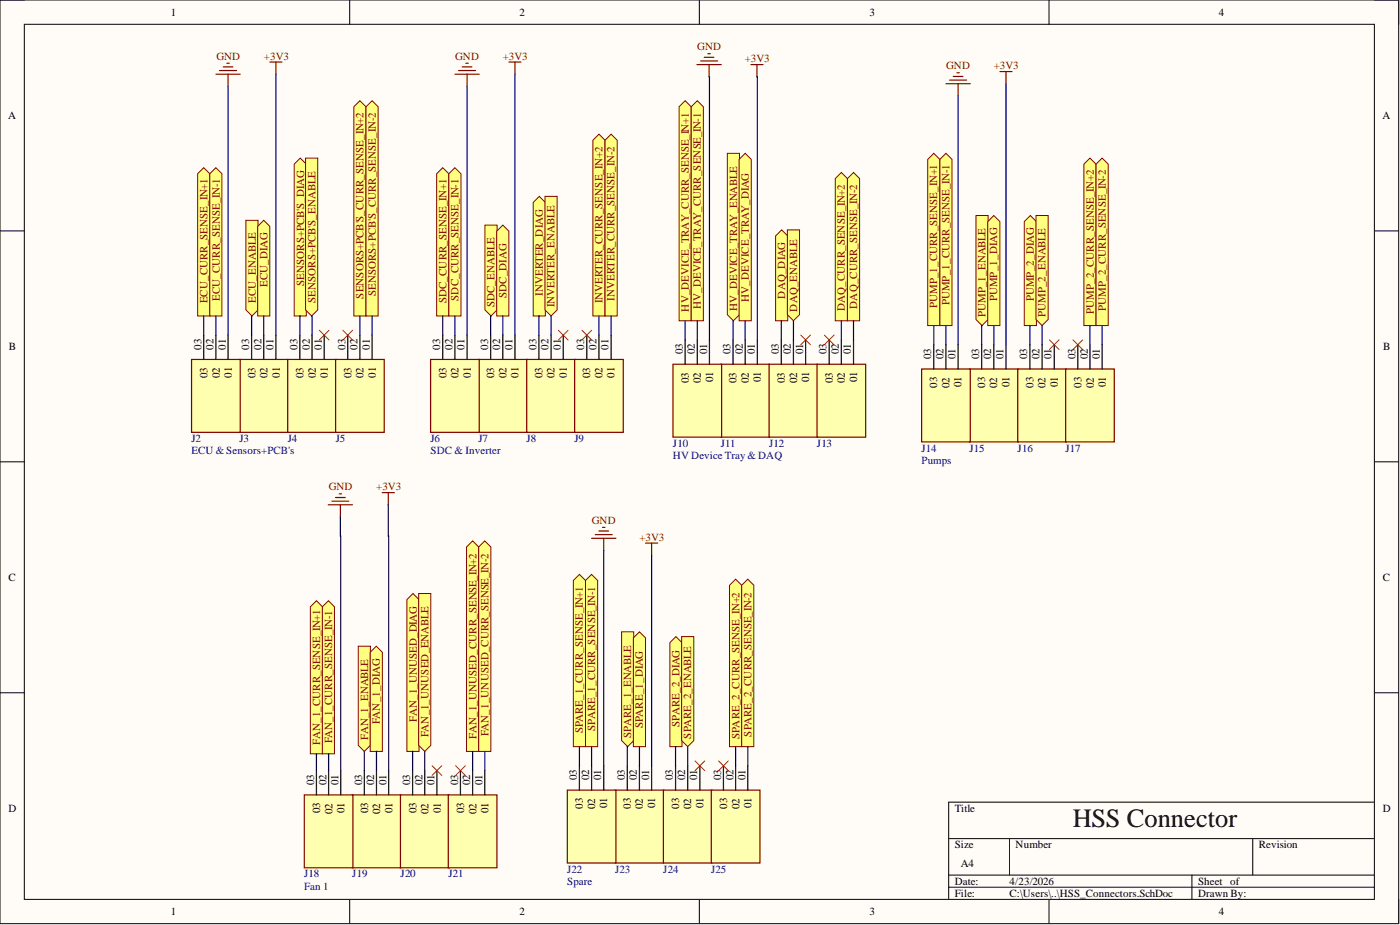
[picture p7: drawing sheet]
<svg xmlns="http://www.w3.org/2000/svg" width="292mm" height="193mm" viewBox="0 0 292 193" stroke-linecap="round" stroke-linejoin="round" font-family="sans-serif">
<defs><g id="words">
<text font-size="5.5" x="223.8" y="172.6">HSS Connector</text>
<g font-size="2.3">
<text x="35.6" y="3.3">1</text>
<text x="108.4" y="3.3">2</text>
<text x="181.4" y="3.3">3</text>
<text x="254.3" y="3.3">4</text>
<text x="1.7" y="24.8">A</text>
<text x="288.4" y="24.8">A</text>
<text x="1.9" y="73">B</text>
<text x="42" y="72.9" transform="rotate(-90 42 72.9)">03</text>
<text x="44.6" y="72.9" transform="rotate(-90 44.6 72.9)">02</text>
<text x="47.1" y="72.9" transform="rotate(-90 47.1 72.9)">01</text>
<text x="52" y="72.9" transform="rotate(-90 52 72.9)">03</text>
<text x="54.6" y="72.9" transform="rotate(-90 54.6 72.9)">02</text>
<text x="57.1" y="72.9" transform="rotate(-90 57.1 72.9)">01</text>
<text x="62.1" y="72.9" transform="rotate(-90 62.1 72.9)">03</text>
<text x="64.6" y="72.9" transform="rotate(-90 64.6 72.9)">02</text>
<text x="67.2" y="72.9" transform="rotate(-90 67.2 72.9)">01</text>
<text x="72.1" y="72.9" transform="rotate(-90 72.1 72.9)">03</text>
<text x="74.6" y="72.9" transform="rotate(-90 74.6 72.9)">02</text>
<text x="77.1" y="72.9" transform="rotate(-90 77.1 72.9)">01</text>
<text x="91.9" y="72.9" transform="rotate(-90 91.9 72.9)">03</text>
<text x="94.4" y="72.9" transform="rotate(-90 94.4 72.9)">02</text>
<text x="96.9" y="72.9" transform="rotate(-90 96.9 72.9)">01</text>
<text x="101.8" y="72.9" transform="rotate(-90 101.8 72.9)">03</text>
<text x="104.4" y="72.9" transform="rotate(-90 104.4 72.9)">02</text>
<text x="106.9" y="72.9" transform="rotate(-90 106.9 72.9)">01</text>
<text x="111.9" y="72.9" transform="rotate(-90 111.9 72.9)">03</text>
<text x="114.4" y="72.9" transform="rotate(-90 114.4 72.9)">02</text>
<text x="117" y="72.9" transform="rotate(-90 117 72.9)">01</text>
<text x="121.9" y="72.9" transform="rotate(-90 121.9 72.9)">03</text>
<text x="124.4" y="72.9" transform="rotate(-90 124.4 72.9)">02</text>
<text x="127" y="72.9" transform="rotate(-90 127 72.9)">01</text>
<text x="142.4" y="73.9" transform="rotate(-90 142.4 73.9)">03</text>
<text x="145" y="73.9" transform="rotate(-90 145 73.9)">02</text>
<text x="147.5" y="73.9" transform="rotate(-90 147.5 73.9)">01</text>
<text x="152.4" y="73.9" transform="rotate(-90 152.4 73.9)">03</text>
<text x="155" y="73.9" transform="rotate(-90 155 73.9)">02</text>
<text x="157.5" y="73.9" transform="rotate(-90 157.5 73.9)">01</text>
<text x="162.5" y="73.9" transform="rotate(-90 162.5 73.9)">03</text>
<text x="165" y="73.9" transform="rotate(-90 165 73.9)">02</text>
<text x="167.6" y="73.9" transform="rotate(-90 167.6 73.9)">01</text>
<text x="172.5" y="73.9" transform="rotate(-90 172.5 73.9)">03</text>
<text x="175" y="73.9" transform="rotate(-90 175 73.9)">02</text>
<text x="177.5" y="73.9" transform="rotate(-90 177.5 73.9)">01</text>
<text x="194.3" y="75" transform="rotate(-90 194.3 75)">03</text>
<text x="196.8" y="75" transform="rotate(-90 196.8 75)">02</text>
<text x="199.4" y="75" transform="rotate(-90 199.4 75)">01</text>
<text x="204.3" y="75" transform="rotate(-90 204.3 75)">03</text>
<text x="206.8" y="75" transform="rotate(-90 206.8 75)">02</text>
<text x="209.4" y="75" transform="rotate(-90 209.4 75)">01</text>
<text x="214.3" y="75" transform="rotate(-90 214.3 75)">03</text>
<text x="216.9" y="75" transform="rotate(-90 216.9 75)">02</text>
<text x="219.4" y="75" transform="rotate(-90 219.4 75)">01</text>
<text x="224.4" y="75" transform="rotate(-90 224.4 75)">03</text>
<text x="226.9" y="75" transform="rotate(-90 226.9 75)">02</text>
<text x="229.5" y="75" transform="rotate(-90 229.5 75)">01</text>
<text x="288.6" y="73">B</text>
<text x="43.3" y="78.9" transform="rotate(-90 43.3 78.9)">03</text>
<text x="45.8" y="78.9" transform="rotate(-90 45.8 78.9)">02</text>
<text x="48.4" y="78.8" transform="rotate(-90 48.4 78.8)">01</text>
<text x="53.3" y="78.9" transform="rotate(-90 53.3 78.9)">03</text>
<text x="55.8" y="78.9" transform="rotate(-90 55.8 78.9)">02</text>
<text x="58.4" y="78.8" transform="rotate(-90 58.4 78.8)">01</text>
<text x="63.4" y="78.9" transform="rotate(-90 63.4 78.9)">03</text>
<text x="65.9" y="78.9" transform="rotate(-90 65.9 78.9)">02</text>
<text x="68.4" y="78.8" transform="rotate(-90 68.4 78.8)">01</text>
<text x="73.3" y="78.9" transform="rotate(-90 73.3 78.9)">03</text>
<text x="75.9" y="78.9" transform="rotate(-90 75.9 78.9)">02</text>
<text x="78.4" y="78.8" transform="rotate(-90 78.4 78.8)">01</text>
<text x="93.1" y="78.9" transform="rotate(-90 93.1 78.9)">03</text>
<text x="95.7" y="78.9" transform="rotate(-90 95.7 78.9)">02</text>
<text x="98.2" y="78.8" transform="rotate(-90 98.2 78.8)">01</text>
<text x="103.1" y="78.9" transform="rotate(-90 103.1 78.9)">03</text>
<text x="105.7" y="78.9" transform="rotate(-90 105.7 78.9)">02</text>
<text x="108.2" y="78.8" transform="rotate(-90 108.2 78.8)">01</text>
<text x="113.2" y="78.9" transform="rotate(-90 113.2 78.9)">03</text>
<text x="115.7" y="78.9" transform="rotate(-90 115.7 78.9)">02</text>
<text x="118.3" y="78.8" transform="rotate(-90 118.3 78.8)">01</text>
<text x="123.2" y="78.9" transform="rotate(-90 123.2 78.9)">03</text>
<text x="125.7" y="78.9" transform="rotate(-90 125.7 78.9)">02</text>
<text x="128.2" y="78.8" transform="rotate(-90 128.2 78.8)">01</text>
<text x="143.7" y="79.9" transform="rotate(-90 143.7 79.9)">03</text>
<text x="146.3" y="79.9" transform="rotate(-90 146.3 79.9)">02</text>
<text x="148.8" y="79.8" transform="rotate(-90 148.8 79.8)">01</text>
<text x="153.7" y="79.9" transform="rotate(-90 153.7 79.9)">03</text>
<text x="156.2" y="79.9" transform="rotate(-90 156.2 79.9)">02</text>
<text x="158.8" y="79.8" transform="rotate(-90 158.8 79.8)">01</text>
<text x="163.8" y="79.9" transform="rotate(-90 163.8 79.9)">03</text>
<text x="166.3" y="79.9" transform="rotate(-90 166.3 79.9)">02</text>
<text x="168.8" y="79.8" transform="rotate(-90 168.8 79.8)">01</text>
<text x="173.7" y="79.9" transform="rotate(-90 173.7 79.9)">03</text>
<text x="176.3" y="79.9" transform="rotate(-90 176.3 79.9)">02</text>
<text x="178.8" y="79.8" transform="rotate(-90 178.8 79.8)">01</text>
<text x="195.6" y="80.9" transform="rotate(-90 195.6 80.9)">03</text>
<text x="198.1" y="81" transform="rotate(-90 198.1 81)">02</text>
<text x="200.6" y="80.8" transform="rotate(-90 200.6 80.8)">01</text>
<text x="205.5" y="80.9" transform="rotate(-90 205.5 80.9)">03</text>
<text x="208.1" y="81" transform="rotate(-90 208.1 81)">02</text>
<text x="210.6" y="80.8" transform="rotate(-90 210.6 80.8)">01</text>
<text x="215.6" y="80.9" transform="rotate(-90 215.6 80.9)">03</text>
<text x="218.2" y="81" transform="rotate(-90 218.2 81)">02</text>
<text x="220.7" y="80.8" transform="rotate(-90 220.7 80.8)">01</text>
<text x="225.7" y="80.9" transform="rotate(-90 225.7 80.9)">03</text>
<text x="228.2" y="81" transform="rotate(-90 228.2 81)">02</text>
<text x="230.8" y="80.8" transform="rotate(-90 230.8 80.8)">01</text>
<text x="1.8" y="121.2">C</text>
<text x="288.5" y="121.2">C</text>
<text x="65.6" y="163.8" transform="rotate(-90 65.6 163.8)">03</text>
<text x="68.1" y="163.8" transform="rotate(-90 68.1 163.8)">02</text>
<text x="70.6" y="163.8" transform="rotate(-90 70.6 163.8)">01</text>
<text x="75.5" y="163.8" transform="rotate(-90 75.5 163.8)">03</text>
<text x="78.1" y="163.8" transform="rotate(-90 78.1 163.8)">02</text>
<text x="80.6" y="163.8" transform="rotate(-90 80.6 163.8)">01</text>
<text x="85.6" y="163.8" transform="rotate(-90 85.6 163.8)">03</text>
<text x="88.1" y="163.8" transform="rotate(-90 88.1 163.8)">02</text>
<text x="90.7" y="163.8" transform="rotate(-90 90.7 163.8)">01</text>
<text x="95.6" y="163.8" transform="rotate(-90 95.6 163.8)">03</text>
<text x="98.1" y="163.8" transform="rotate(-90 98.1 163.8)">02</text>
<text x="100.7" y="163.8" transform="rotate(-90 100.7 163.8)">01</text>
<text x="120.4" y="162.8" transform="rotate(-90 120.4 162.8)">03</text>
<text x="122.9" y="162.8" transform="rotate(-90 122.9 162.8)">02</text>
<text x="125.4" y="162.8" transform="rotate(-90 125.4 162.8)">01</text>
<text x="130.3" y="162.8" transform="rotate(-90 130.3 162.8)">03</text>
<text x="132.9" y="162.8" transform="rotate(-90 132.9 162.8)">02</text>
<text x="135.4" y="162.8" transform="rotate(-90 135.4 162.8)">01</text>
<text x="140.4" y="162.8" transform="rotate(-90 140.4 162.8)">03</text>
<text x="143" y="162.8" transform="rotate(-90 143 162.8)">02</text>
<text x="145.5" y="162.8" transform="rotate(-90 145.5 162.8)">01</text>
<text x="150.5" y="162.8" transform="rotate(-90 150.5 162.8)">03</text>
<text x="153" y="162.8" transform="rotate(-90 153 162.8)">02</text>
<text x="155.6" y="162.8" transform="rotate(-90 155.6 162.8)">01</text>
<text x="1.8" y="169.4">D</text>
<text x="66.8" y="169.7" transform="rotate(-90 66.8 169.7)">03</text>
<text x="69.4" y="169.8" transform="rotate(-90 69.4 169.8)">02</text>
<text x="71.9" y="169.6" transform="rotate(-90 71.9 169.6)">01</text>
<text x="76.8" y="169.7" transform="rotate(-90 76.8 169.7)">03</text>
<text x="79.3" y="169.8" transform="rotate(-90 79.3 169.8)">02</text>
<text x="81.9" y="169.6" transform="rotate(-90 81.9 169.6)">01</text>
<text x="86.9" y="169.7" transform="rotate(-90 86.9 169.7)">03</text>
<text x="89.4" y="169.8" transform="rotate(-90 89.4 169.8)">02</text>
<text x="91.9" y="169.6" transform="rotate(-90 91.9 169.6)">01</text>
<text x="96.9" y="169.7" transform="rotate(-90 96.9 169.7)">03</text>
<text x="99.4" y="169.8" transform="rotate(-90 99.4 169.8)">02</text>
<text x="101.9" y="169.6" transform="rotate(-90 101.9 169.6)">01</text>
<text x="121.6" y="168.7" transform="rotate(-90 121.6 168.7)">03</text>
<text x="124.2" y="168.8" transform="rotate(-90 124.2 168.8)">02</text>
<text x="126.7" y="168.6" transform="rotate(-90 126.7 168.6)">01</text>
<text x="131.6" y="168.7" transform="rotate(-90 131.6 168.7)">03</text>
<text x="134.2" y="168.8" transform="rotate(-90 134.2 168.8)">02</text>
<text x="136.7" y="168.6" transform="rotate(-90 136.7 168.6)">01</text>
<text x="141.7" y="168.7" transform="rotate(-90 141.7 168.7)">03</text>
<text x="144.2" y="168.8" transform="rotate(-90 144.2 168.8)">02</text>
<text x="146.8" y="168.6" transform="rotate(-90 146.8 168.6)">01</text>
<text x="151.8" y="168.7" transform="rotate(-90 151.8 168.7)">03</text>
<text x="154.3" y="168.8" transform="rotate(-90 154.3 168.8)">02</text>
<text x="156.8" y="168.6" transform="rotate(-90 156.8 168.6)">01</text>
<text x="199.2" y="169.4">Title</text>
<text x="288.5" y="169.4">D</text>
<text x="199.2" y="177">Size</text>
<text x="211.9" y="177">Number</text>
<text x="262.6" y="177">Revision</text>
<text x="199.2" y="184.6">Date:</text>
<text x="200.5" y="180.8">A4</text>
<text x="210.6" y="184.6">4/23/2026</text>
<text x="250" y="184.6">Sheet of</text>
<text x="35.6" y="190.9">1</text>
<text x="108.4" y="190.9">2</text>
<text x="181.4" y="190.9">3</text>
<text x="199.2" y="187.1">File:</text>
<text x="210.6" y="187.1">C:\Users\..\HSS_Connectors.SchDoc</text>
<text x="250" y="187.1">Drawn By:</text>
<text x="254.3" y="190.9">4</text>
</g>
<g font-size="2.3" fill="#800000">
<text x="145.5" y="10.5">GND</text>
<text x="45.2" y="12.4">GND</text>
<text x="55.1" y="12.4">+3V3</text>
<text x="95" y="12.4">GND</text>
<text x="104.9" y="12.4">+3V3</text>
<text x="155.4" y="13">+3V3</text>
<text x="197.4" y="14.4">GND</text>
<text x="207.3" y="14.4">+3V3</text>
<text x="55.8" y="59.9" transform="rotate(-90 55.8 59.9)">ECU_DIAG</text>
<text x="63.4" y="59.7" transform="rotate(-90 63.4 59.7)">SENSORS+PCB'S_DIAG</text>
<text x="43.3" y="63.3" transform="rotate(-90 43.3 63.3)">ECU_CURR_SENSE_IN+1</text>
<text x="45.8" y="62.8" transform="rotate(-90 45.8 62.8)">ECU_CURR_SENSE_IN-1</text>
<text x="53.4" y="63.2" transform="rotate(-90 53.4 63.2)">ECU_ENABLE</text>
<text x="65.8" y="63.2" transform="rotate(-90 65.8 63.2)">SENSORS+PCB'S_ENABLE</text>
<text x="75.9" y="62.3" transform="rotate(-90 75.9 62.3)">SENSORS+PCB'S_CURR_SENSE_IN+2</text>
<text x="78.4" y="61.8" transform="rotate(-90 78.4 61.8)">SENSORS+PCB'S_CURR_SENSE_IN-2</text>
<text x="93.1" y="63.2" transform="rotate(-90 93.1 63.2)">SDC_CURR_SENSE_IN+1</text>
<text x="95.7" y="62.7" transform="rotate(-90 95.7 62.7)">SDC_CURR_SENSE_IN-1</text>
<text x="103.2" y="64.1" transform="rotate(-90 103.2 64.1)">SDC_ENABLE</text>
<text x="105.7" y="62.1" transform="rotate(-90 105.7 62.1)">SDC_DIAG</text>
<text x="113.3" y="61.7" transform="rotate(-90 113.3 61.7)">INVERTER_DIAG</text>
<text x="115.7" y="64.1" transform="rotate(-90 115.7 64.1)">INVERTER_ENABLE</text>
<text x="125.7" y="63.3" transform="rotate(-90 125.7 63.3)">INVERTER_CURR_SENSE_IN+2</text>
<text x="128.2" y="62.7" transform="rotate(-90 128.2 62.7)">INVERTER_CURR_SENSE_IN-2</text>
<text x="143.7" y="65" transform="rotate(-90 143.7 65)">HV_DEVICE_TRAY_CURR_SENSE_IN+1</text>
<text x="146.3" y="64.5" transform="rotate(-90 146.3 64.5)">HV_DEVICE_TRAY_CURR_SENSE_IN-1</text>
<text x="153.8" y="64.8" transform="rotate(-90 153.8 64.8)">HV_DEVICE_TRAY_ENABLE</text>
<text x="156.2" y="63" transform="rotate(-90 156.2 63)">HV_DEVICE_TRAY_DIAG</text>
<text x="163.8" y="62.3" transform="rotate(-90 163.8 62.3)">DAQ_DIAG</text>
<text x="166.3" y="65" transform="rotate(-90 166.3 65)">DAQ_ENABLE</text>
<text x="176.3" y="64.9" transform="rotate(-90 176.3 64.9)">DAQ_CURR_SENSE_IN+2</text>
<text x="178.8" y="64.4" transform="rotate(-90 178.8 64.4)">DAQ_CURR_SENSE_IN-2</text>
<text x="195.6" y="64.3" transform="rotate(-90 195.6 64.3)">PUMP_1_CURR_SENSE_IN+1</text>
<text x="198.1" y="63.7" transform="rotate(-90 198.1 63.7)">PUMP_1_CURR_SENSE_IN-1</text>
<text x="208.1" y="62.9" transform="rotate(-90 208.1 62.9)">PUMP_1_DIAG</text>
<text x="215.7" y="62.9" transform="rotate(-90 215.7 62.9)">PUMP_2_DIAG</text>
<text x="228.2" y="65.5" transform="rotate(-90 228.2 65.5)">PUMP_2_CURR_SENSE_IN+2</text>
<text x="230.8" y="64.9" transform="rotate(-90 230.8 64.9)">PUMP_2_CURR_SENSE_IN-2</text>
<text x="205.6" y="66.2" transform="rotate(-90 205.6 66.2)">PUMP_1_ENABLE</text>
<text x="218.2" y="66.2" transform="rotate(-90 218.2 66.2)">PUMP_2_ENABLE</text>
<text x="68.6" y="102.3">GND</text>
<text x="78.5" y="102.3">+3V3</text>
<text x="123.5" y="109.3">GND</text>
<text x="133.4" y="112.8">+3V3</text>
<text x="66.8" y="155.3" transform="rotate(-90 66.8 155.3)">FAN_1_CURR_SENSE_IN+1</text>
<text x="69.3" y="155.1" transform="rotate(-90 69.3 155.1)">FAN_1_CURR_SENSE_IN-1</text>
<text x="76.8" y="154.3" transform="rotate(-90 76.8 154.3)">FAN_1_ENABLE</text>
<text x="79.3" y="151" transform="rotate(-90 79.3 151)">FAN_1_DIAG</text>
<text x="87" y="150.5" transform="rotate(-90 87 150.5)">FAN_1_UNUSED_DIAG</text>
<text x="89.4" y="153.7" transform="rotate(-90 89.4 153.7)">FAN_1_UNUSED_ENABLE</text>
<text x="99.4" y="154.1" transform="rotate(-90 99.4 154.1)">FAN_1_UNUSED_CURR_SENSE_IN+2</text>
<text x="101.9" y="153.6" transform="rotate(-90 101.9 153.6)">FAN_1_UNUSED_CURR_SENSE_IN-2</text>
<text x="121.6" y="153" transform="rotate(-90 121.6 153)">SPARE_1_CURR_SENSE_IN+1</text>
<text x="124.2" y="152.5" transform="rotate(-90 124.2 152.5)">SPARE_1_CURR_SENSE_IN-1</text>
<text x="131.7" y="153.9" transform="rotate(-90 131.7 153.9)">SPARE_1_ENABLE</text>
<text x="134.2" y="151.9" transform="rotate(-90 134.2 151.9)">SPARE_1_DIAG</text>
<text x="141.8" y="151.6" transform="rotate(-90 141.8 151.6)">SPARE_2_DIAG</text>
<text x="144.2" y="154.1" transform="rotate(-90 144.2 154.1)">SPARE_2_ENABLE</text>
<text x="154.3" y="154.2" transform="rotate(-90 154.3 154.2)">SPARE_2_CURR_SENSE_IN+2</text>
<text x="156.8" y="153.6" transform="rotate(-90 156.8 153.6)">SPARE_2_CURR_SENSE_IN-2</text>
</g>
<g font-size="2.3" fill="#000080">
<text x="39.9" y="92.2">J2</text>
<text x="39.9" y="94.7">ECU &amp; Sensors+PCB's</text>
<text x="50" y="92.2">J3</text>
<text x="60.1" y="92.2">J4</text>
<text x="70" y="92.2">J5</text>
<text x="89.8" y="92.2">J6</text>
<text x="89.8" y="94.7">SDC &amp; Inverter</text>
<text x="99.8" y="92.2">J7</text>
<text x="109.9" y="92.2">J8</text>
<text x="119.9" y="92.2">J9</text>
<text x="140.4" y="93.2">J10</text>
<text x="140.4" y="95.8">HV Device Tray &amp; DAQ</text>
<text x="150.4" y="93.2">J11</text>
<text x="160.5" y="93.2">J12</text>
<text x="170.4" y="93.2">J13</text>
<text x="192.3" y="94.2">J14</text>
<text x="202.2" y="94.2">J15</text>
<text x="212.3" y="94.2">J16</text>
<text x="222.3" y="94.2">J17</text>
<text x="192.3" y="96.8">Pumps</text>
<text x="63.4" y="183.1">J18</text>
<text x="63.4" y="185.6">Fan 1</text>
<text x="73.5" y="183.1">J19</text>
<text x="83.6" y="183.1">J20</text>
<text x="93.6" y="183.1">J21</text>
<text x="118.3" y="182">J22</text>
<text x="118.3" y="184.6">Spare</text>
<text x="128.3" y="182">J23</text>
<text x="138.4" y="182">J24</text>
<text x="148.4" y="182">J25</text>
</g>
</g></defs>
<path d="M0 0h291.8v192.7h-291.8z" fill-rule="evenodd" fill="#fffcf8"/>
<path d="M0 0h291.8v192.7h-291.8z" fill="none" stroke="#000" stroke-width=".21"/>
<path d="M5.1 5.1h281.7v182.5h-281.7z" fill-rule="evenodd" fill="#fffcf8"/>
<g fill="none" stroke="#000" stroke-width=".21">
<path d="M0 0h5.1M73 0v5.1M145.9 0v5.1M218.9 0v5.1M286.8 0h5v5.1M5.1 5.1h281.7v182.5h-281.7zM0 48.2h5.1M286.8 48.2h5M0 96.3h5.1M286.8 96.3h5M0 144.5h5.1M286.8 144.5h5"/>
<path d="M197.9 174.9h88.9M210.6 174.9v7.7M261.4 174.9v7.7M286.8 167.3h-88.9v20.3M73 187.6v5.1M145.9 187.6v5.1M197.9 182.6h88.9M197.9 185.1h88.9M218.9 187.6v5.1M248.7 182.6v5M291.8 187.6v5.1"/>
</g>
<path d="M128.3 164.8h10.2v15.2h-10.2z" fill-rule="evenodd" fill="#ffffb0"/>
<path d="M128.3 164.8h10.2v15.2h-10.2z" fill="none" stroke="#800000" stroke-width=".25"/>
<path d="M130.9 159.8v5M133.4 159.8v5M136 159.8v5" fill="none" stroke="#000" stroke-width=".25"/>
<path d="M138.4 164.8h10.2v15.2h-10.2z" fill-rule="evenodd" fill="#ffffb0"/>
<path d="M138.4 164.8h10.2v15.2h-10.2z" fill="none" stroke="#800000" stroke-width=".25"/>
<path d="M140.9 159.8v5M143.5 159.8v5M146 159.8v5" fill="none" stroke="#000" stroke-width=".25"/>
<path d="M148.4 164.8h10.2v15.2h-10.2z" fill-rule="evenodd" fill="#ffffb0"/>
<path d="M148.4 164.8h10.2v15.2h-10.2z" fill="none" stroke="#800000" stroke-width=".25"/>
<path d="M150.9 159.8v5M153.5 159.8v5M156 159.8v5" fill="none" stroke="#000" stroke-width=".25"/>
<path d="M118.4 164.8h10.1v15.2h-10.1z" fill-rule="evenodd" fill="#ffffb0"/>
<path d="M118.4 164.8h10.1v15.2h-10.1z" fill="none" stroke="#800000" stroke-width=".25"/>
<path d="M120.9 159.8v5M123.4 159.8v5M126 159.8v5" fill="none" stroke="#000" stroke-width=".25"/>
<path d="M145 158.7l2 2.1M147 158.7l-2 2.1M149.9 158.7l2.1 2.1M152 158.7l-2.1 2.1" fill="none" stroke="#f00" stroke-width=".21"/>
<path d="M119.6 121.1l1.3-1.3 1.3 1.3v34.7h-2.6z" fill-rule="evenodd" fill="#ffff80"/>
<path d="M119.6 121.1l1.3-1.3 1.3 1.3v34.7h-2.6z" fill="none" stroke="#800000" stroke-width=".21"/>
<path d="M122.2 121.1l1.2-1.3 1.3 1.3v34.7h-2.5z" fill-rule="evenodd" fill="#ffff80"/>
<path d="M122.2 121.1l1.2-1.3 1.3 1.3v34.7h-2.5z" fill="none" stroke="#800000" stroke-width=".21"/>
<path d="M123.4 112.3h5.1M124.2 111.5h3.5M125 110.8h2M125.7 110h.5M126 112.3v2.5" fill="none" stroke="#800000" stroke-width=".25"/>
<path d="M129.7 131.8h2.5v22.7l-1.2 1.3-1.3-1.3z" fill-rule="evenodd" fill="#ffff80"/>
<path d="M129.7 131.8h2.5v22.7l-1.2 1.3-1.3-1.3z" fill="none" stroke="#800000" stroke-width=".21"/>
<path d="M132.1 133.1l1.3-1.3 1.3 1.3v22.7h-2.6z" fill-rule="evenodd" fill="#ffff80"/>
<path d="M132.1 133.1l1.3-1.3 1.3 1.3v22.7h-2.6z" fill="none" stroke="#800000" stroke-width=".21"/>
<path d="M134.7 113.3h2.5M136 113.3v2.5" fill="none" stroke="#800000" stroke-width=".25"/>
<path d="M139.8 134.1l1.2-1.3 1.3 1.3v21.7h-2.5z" fill-rule="evenodd" fill="#ffff80"/>
<path d="M139.8 134.1l1.2-1.3 1.3 1.3v21.7h-2.5z" fill="none" stroke="#800000" stroke-width=".21"/>
<path d="M142.2 132.8h2.6v21.7l-1.3 1.3-1.3-1.3z" fill-rule="evenodd" fill="#ffff80"/>
<path d="M142.2 132.8h2.6v21.7l-1.3 1.3-1.3-1.3z" fill="none" stroke="#800000" stroke-width=".21"/>
<path d="M152.2 122.1l1.3-1.3 1.2 1.3v33.7h-2.5z" fill-rule="evenodd" fill="#ffff80"/>
<path d="M152.2 122.1l1.3-1.3 1.2 1.3v33.7h-2.5z" fill="none" stroke="#800000" stroke-width=".21"/>
<path d="M154.7 122.1l1.3-1.3 1.3 1.3v33.7h-2.6z" fill-rule="evenodd" fill="#ffff80"/>
<path d="M154.7 122.1l1.3-1.3 1.3 1.3v33.7h-2.6z" fill="none" stroke="#800000" stroke-width=".21"/>
<path d="M50 75h10.1v15.2h-10.1z" fill-rule="evenodd" fill="#ffffb0"/>
<path d="M50 75h10.1v15.2h-10.1z" fill="none" stroke="#800000" stroke-width=".25"/>
<path d="M52.5 69.9v5.1M55 69.9v5.1M57.6 69.9v5.1" fill="none" stroke="#000" stroke-width=".25"/>
<path d="M60 75h10.2v15.2h-10.2z" fill-rule="evenodd" fill="#ffffb0"/>
<path d="M60 75h10.2v15.2h-10.2z" fill="none" stroke="#800000" stroke-width=".25"/>
<path d="M62.6 69.9v5.1M65.1 69.9v5.1M67.6 69.9v5.1" fill="none" stroke="#000" stroke-width=".25"/>
<path d="M70 75h10.2v15.2h-10.2z" fill-rule="evenodd" fill="#ffffb0"/>
<path d="M70 75h10.2v15.2h-10.2z" fill="none" stroke="#800000" stroke-width=".25"/>
<path d="M72.6 69.9v5.1M75.1 69.9v5.1M77.6 69.9v5.1" fill="none" stroke="#000" stroke-width=".25"/>
<path d="M40 75h10.1v15.2h-10.1z" fill-rule="evenodd" fill="#ffffb0"/>
<path d="M40 75h10.1v15.2h-10.1z" fill="none" stroke="#800000" stroke-width=".25"/>
<path d="M42.5 69.9v5.1M45 69.9v5.1M47.6 69.9v5.1" fill="none" stroke="#000" stroke-width=".25"/>
<path d="M66.6 68.9l2.1 2M68.7 68.9l-2.1 2M71.5 68.9l2.1 2M73.6 68.9l-2.1 2" fill="none" stroke="#f00" stroke-width=".21"/>
<path d="M41.2 36.2l1.3-1.2 1.3 1.2v29.7h-2.6z" fill-rule="evenodd" fill="#ffff80"/>
<path d="M41.2 36.2l1.3-1.2 1.3 1.2v29.7h-2.6z" fill="none" stroke="#800000" stroke-width=".21"/>
<path d="M43.8 36.2l1.2-1.2 1.3 1.2v29.7h-2.5z" fill-rule="evenodd" fill="#ffff80"/>
<path d="M43.8 36.2l1.2-1.2 1.3 1.2v29.7h-2.5z" fill="none" stroke="#800000" stroke-width=".21"/>
<path d="M51.3 46h2.5v18.7l-1.2 1.2-1.3-1.2z" fill-rule="evenodd" fill="#ffff80"/>
<path d="M51.3 46h2.5v18.7l-1.2 1.2-1.3-1.2z" fill="none" stroke="#800000" stroke-width=".21"/>
<path d="M53.8 47.2l1.2-1.2 1.3 1.2v18.7h-2.5z" fill-rule="evenodd" fill="#ffff80"/>
<path d="M53.8 47.2l1.2-1.2 1.3 1.2v18.7h-2.5z" fill="none" stroke="#800000" stroke-width=".21"/>
<path d="M61.4 34.2l1.2-1.2 1.3 1.2v31.7h-2.5z" fill-rule="evenodd" fill="#ffff80"/>
<path d="M61.4 34.2l1.2-1.2 1.3 1.2v31.7h-2.5z" fill="none" stroke="#800000" stroke-width=".21"/>
<path d="M63.8 33h2.5v31.7l-1.3 1.2-1.2-1.2z" fill-rule="evenodd" fill="#ffff80"/>
<path d="M63.8 33h2.5v31.7l-1.3 1.2-1.2-1.2z" fill="none" stroke="#800000" stroke-width=".21"/>
<path d="M73.8 22.3l1.3-1.3 1.3 1.3v43.6h-2.6z" fill-rule="evenodd" fill="#ffff80"/>
<path d="M73.8 22.3l1.3-1.3 1.3 1.3v43.6h-2.6z" fill="none" stroke="#800000" stroke-width=".21"/>
<path d="M76.4 22.3l1.2-1.3 1.3 1.3v43.6h-2.5z" fill-rule="evenodd" fill="#ffff80"/>
<path d="M76.4 22.3l1.2-1.3 1.3 1.3v43.6h-2.5z" fill="none" stroke="#800000" stroke-width=".21"/>
<path d="M99.8 75h10.2v15.2h-10.2z" fill-rule="evenodd" fill="#ffffb0"/>
<path d="M99.8 75h10.2v15.2h-10.2z" fill="none" stroke="#800000" stroke-width=".25"/>
<path d="M102.4 69.9v5.1M104.9 69.9v5.1M107.4 69.9v5.1" fill="none" stroke="#000" stroke-width=".25"/>
<path d="M109.9 75h10.2v15.2h-10.2z" fill-rule="evenodd" fill="#ffffb0"/>
<path d="M109.9 75h10.2v15.2h-10.2z" fill="none" stroke="#800000" stroke-width=".25"/>
<path d="M112.4 69.9v5.1M115 69.9v5.1M117.5 69.9v5.1" fill="none" stroke="#000" stroke-width=".25"/>
<path d="M119.9 75h10.1v15.2h-10.1z" fill-rule="evenodd" fill="#ffffb0"/>
<path d="M119.9 75h10.1v15.2h-10.1z" fill="none" stroke="#800000" stroke-width=".25"/>
<path d="M122.4 69.9v5.1M125 69.9v5.1M127.5 69.9v5.1" fill="none" stroke="#000" stroke-width=".25"/>
<path d="M89.8 75h10.2v15.2h-10.2z" fill-rule="evenodd" fill="#ffffb0"/>
<path d="M89.8 75h10.2v15.2h-10.2z" fill="none" stroke="#800000" stroke-width=".25"/>
<path d="M92.4 69.9v5.1M94.9 69.9v5.1M97.5 69.9v5.1" fill="none" stroke="#000" stroke-width=".25"/>
<path d="M116.5 68.9l2 2M118.5 68.9l-2 2M121.4 68.9l2 2M123.4 68.9l-2 2" fill="none" stroke="#f00" stroke-width=".21"/>
<path d="M91.1 36.2l1.3-1.2 1.2 1.2v29.7h-2.5z" fill-rule="evenodd" fill="#ffff80"/>
<path d="M91.1 36.2l1.3-1.2 1.2 1.2v29.7h-2.5z" fill="none" stroke="#800000" stroke-width=".21"/>
<path d="M93.6 36.2l1.3-1.2 1.3 1.2v29.7h-2.6z" fill-rule="evenodd" fill="#ffff80"/>
<path d="M93.6 36.2l1.3-1.2 1.3 1.2v29.7h-2.6z" fill="none" stroke="#800000" stroke-width=".21"/>
<path d="M101.2 47h2.5v17.7l-1.3 1.2-1.2-1.2z" fill-rule="evenodd" fill="#ffff80"/>
<path d="M101.2 47h2.5v17.7l-1.3 1.2-1.2-1.2z" fill="none" stroke="#800000" stroke-width=".21"/>
<path d="M103.6 48.2l1.3-1.2 1.3 1.2v17.7h-2.6z" fill-rule="evenodd" fill="#ffff80"/>
<path d="M103.6 48.2l1.3-1.2 1.3 1.2v17.7h-2.6z" fill="none" stroke="#800000" stroke-width=".21"/>
<path d="M111.2 42.2l1.3-1.2 1.3 1.2v23.7h-2.6z" fill-rule="evenodd" fill="#ffff80"/>
<path d="M111.2 42.2l1.3-1.2 1.3 1.2v23.7h-2.6z" fill="none" stroke="#800000" stroke-width=".21"/>
<path d="M113.7 41h2.5v23.7l-1.2 1.2-1.3-1.2z" fill-rule="evenodd" fill="#ffff80"/>
<path d="M113.7 41h2.5v23.7l-1.2 1.2-1.3-1.2z" fill="none" stroke="#800000" stroke-width=".21"/>
<path d="M123.7 29.3l1.3-1.3 1.2 1.3v36.6h-2.5z" fill-rule="evenodd" fill="#ffff80"/>
<path d="M123.7 29.3l1.3-1.3 1.2 1.3v36.6h-2.5z" fill="none" stroke="#800000" stroke-width=".21"/>
<path d="M126.2 29.3l1.3-1.3 1.3 1.3v36.6h-2.6z" fill-rule="evenodd" fill="#ffff80"/>
<path d="M126.2 29.3l1.3-1.3 1.3 1.3v36.6h-2.6z" fill="none" stroke="#800000" stroke-width=".21"/>
<path d="M202.3 77h10.1v15.2h-10.1z" fill-rule="evenodd" fill="#ffffb0"/>
<path d="M202.3 77h10.1v15.2h-10.1z" fill="none" stroke="#800000" stroke-width=".25"/>
<path d="M204.8 71.9v5.1M207.4 71.9v5.1M209.9 71.9v5.1" fill="none" stroke="#000" stroke-width=".25"/>
<path d="M212.3 77h10.2v15.2h-10.2z" fill-rule="evenodd" fill="#ffffb0"/>
<path d="M212.3 77h10.2v15.2h-10.2z" fill="none" stroke="#800000" stroke-width=".25"/>
<path d="M214.9 71.9v5.1M217.4 71.9v5.1M220 71.9v5.1" fill="none" stroke="#000" stroke-width=".25"/>
<path d="M222.3 77h10.2v15.2h-10.2z" fill-rule="evenodd" fill="#ffffb0"/>
<path d="M222.3 77h10.2v15.2h-10.2z" fill="none" stroke="#800000" stroke-width=".25"/>
<path d="M224.9 71.9v5.1M227.4 71.9v5.1M230 71.9v5.1" fill="none" stroke="#000" stroke-width=".25"/>
<path d="M192.3 77h10.1v15.2h-10.1z" fill-rule="evenodd" fill="#ffffb0"/>
<path d="M192.3 77h10.1v15.2h-10.1z" fill="none" stroke="#800000" stroke-width=".25"/>
<path d="M194.8 71.9v5.1M197.4 71.9v5.1M199.9 71.9v5.1" fill="none" stroke="#000" stroke-width=".25"/>
<path d="M218.9 70.9l2.1 2M221 70.9l-2.1 2M223.9 70.9l2 2M225.9 70.9l-2 2" fill="none" stroke="#f00" stroke-width=".21"/>
<path d="M193.6 33.3l1.2-1.3 1.3 1.3v34.6h-2.5z" fill-rule="evenodd" fill="#ffff80"/>
<path d="M193.6 33.3l1.2-1.3 1.3 1.3v34.6h-2.5z" fill="none" stroke="#800000" stroke-width=".21"/>
<path d="M196.1 33.3l1.3-1.3 1.2 1.3v34.6h-2.5z" fill-rule="evenodd" fill="#ffff80"/>
<path d="M196.1 33.3l1.3-1.3 1.2 1.3v34.6h-2.5z" fill="none" stroke="#800000" stroke-width=".21"/>
<path d="M197.4 17.5h5M198.1 16.7h3.6M198.9 15.9h2M199.6 15.2h.6M199.9 17.5v2.5" fill="none" stroke="#800000" stroke-width=".25"/>
<path d="M203.6 45h2.6v21.6l-1.3 1.3-1.3-1.3z" fill-rule="evenodd" fill="#ffff80"/>
<path d="M203.6 45h2.6v21.6l-1.3 1.3-1.3-1.3z" fill="none" stroke="#800000" stroke-width=".21"/>
<path d="M206.1 46.2l1.3-1.2 1.2 1.2v21.7h-2.5z" fill-rule="evenodd" fill="#ffff80"/>
<path d="M206.1 46.2l1.3-1.2 1.2 1.2v21.7h-2.5z" fill="none" stroke="#800000" stroke-width=".21"/>
<path d="M208.6 14.9h2.6M209.9 14.9v2.6" fill="none" stroke="#800000" stroke-width=".25"/>
<path d="M213.7 46.2l1.3-1.2 1.2 1.2v21.7h-2.5z" fill-rule="evenodd" fill="#ffff80"/>
<path d="M213.7 46.2l1.3-1.2 1.2 1.2v21.7h-2.5z" fill="none" stroke="#800000" stroke-width=".21"/>
<path d="M216.2 45h2.5v21.6l-1.3 1.3-1.2-1.3z" fill-rule="evenodd" fill="#ffff80"/>
<path d="M216.2 45h2.5v21.6l-1.3 1.3-1.2-1.3z" fill="none" stroke="#800000" stroke-width=".21"/>
<path d="M226.1 34.2l1.3-1.2 1.3 1.2v33.7h-2.6z" fill-rule="evenodd" fill="#ffff80"/>
<path d="M226.1 34.2l1.3-1.2 1.3 1.2v33.7h-2.6z" fill="none" stroke="#800000" stroke-width=".21"/>
<path d="M228.7 34.2l1.3-1.2 1.2 1.2v33.7h-2.5z" fill-rule="evenodd" fill="#ffff80"/>
<path d="M228.7 34.2l1.3-1.2 1.2 1.2v33.7h-2.5z" fill="none" stroke="#800000" stroke-width=".21"/>
<path d="M150.4 76h10.2v15.2h-10.2z" fill-rule="evenodd" fill="#ffffb0"/>
<path d="M150.4 76h10.2v15.2h-10.2z" fill="none" stroke="#800000" stroke-width=".25"/>
<path d="M152.9 70.9v5.1M155.5 70.9v5.1M158 70.9v5.1" fill="none" stroke="#000" stroke-width=".25"/>
<path d="M160.5 76h10.1v15.2h-10.1z" fill-rule="evenodd" fill="#ffffb0"/>
<path d="M160.5 76h10.1v15.2h-10.1z" fill="none" stroke="#800000" stroke-width=".25"/>
<path d="M163 70.9v5.1M165.5 70.9v5.1M168.1 70.9v5.1" fill="none" stroke="#000" stroke-width=".25"/>
<path d="M170.5 76h10.1v15.2h-10.1z" fill-rule="evenodd" fill="#ffffb0"/>
<path d="M170.5 76h10.1v15.2h-10.1z" fill="none" stroke="#800000" stroke-width=".25"/>
<path d="M173 70.9v5.1M175.5 70.9v5.1M178.1 70.9v5.1" fill="none" stroke="#000" stroke-width=".25"/>
<path d="M140.4 76h10.2v15.2h-10.2z" fill-rule="evenodd" fill="#ffffb0"/>
<path d="M140.4 76h10.2v15.2h-10.2z" fill="none" stroke="#800000" stroke-width=".25"/>
<path d="M142.9 70.9v5.1M145.5 70.9v5.1M148 70.9v5.1" fill="none" stroke="#000" stroke-width=".25"/>
<path d="M167.1 69.9l2 2M169.1 69.9l-2 2M172 69.9l2 2M174 69.9l-2 2" fill="none" stroke="#f00" stroke-width=".21"/>
<path d="M141.7 22.3l1.2-1.3 1.3 1.3v44.6h-2.5z" fill-rule="evenodd" fill="#ffff80"/>
<path d="M141.7 22.3l1.2-1.3 1.3 1.3v44.6h-2.5z" fill="none" stroke="#800000" stroke-width=".21"/>
<path d="M144.2 22.3l1.3-1.3 1.3 1.3v44.6h-2.6z" fill-rule="evenodd" fill="#ffff80"/>
<path d="M144.2 22.3l1.3-1.3 1.3 1.3v44.6h-2.6z" fill="none" stroke="#800000" stroke-width=".21"/>
<path d="M145.4 13.5h5.1M146.2 12.7h3.5M146.9 12h2.1M147.7 11.2h.5M147.9 13.5v2.5" fill="none" stroke="#800000" stroke-width=".25"/>
<path d="M151.8 32h2.5v33.7l-1.3 1.2-1.2-1.2z" fill-rule="evenodd" fill="#ffff80"/>
<path d="M151.8 32h2.5v33.7l-1.3 1.2-1.2-1.2z" fill="none" stroke="#800000" stroke-width=".21"/>
<path d="M154.2 33.2l1.3-1.2 1.2 1.2v33.7h-2.5z" fill-rule="evenodd" fill="#ffff80"/>
<path d="M154.2 33.2l1.3-1.2 1.2 1.2v33.7h-2.5z" fill="none" stroke="#800000" stroke-width=".21"/>
<path d="M156.7 13.5h2.5M157.9 13.5v2.5" fill="none" stroke="#800000" stroke-width=".25"/>
<path d="M161.8 49.2l1.3-1.2 1.3 1.2v17.7h-2.6z" fill-rule="evenodd" fill="#ffff80"/>
<path d="M161.8 49.2l1.3-1.2 1.3 1.2v17.7h-2.6z" fill="none" stroke="#800000" stroke-width=".21"/>
<path d="M164.3 48h2.5v17.7l-1.3 1.2-1.2-1.2z" fill-rule="evenodd" fill="#ffff80"/>
<path d="M164.3 48h2.5v17.7l-1.3 1.2-1.2-1.2z" fill="none" stroke="#800000" stroke-width=".21"/>
<path d="M174.3 37.2l1.2-1.2 1.3 1.2v29.7h-2.5z" fill-rule="evenodd" fill="#ffff80"/>
<path d="M174.3 37.2l1.2-1.2 1.3 1.2v29.7h-2.5z" fill="none" stroke="#800000" stroke-width=".21"/>
<path d="M176.8 37.2l1.3-1.2 1.2 1.2v29.7h-2.5z" fill-rule="evenodd" fill="#ffff80"/>
<path d="M176.8 37.2l1.3-1.2 1.2 1.2v29.7h-2.5z" fill="none" stroke="#800000" stroke-width=".21"/>
<path d="M73.5 165.8h10.1v15.2h-10.1z" fill-rule="evenodd" fill="#ffffb0"/>
<path d="M73.5 165.8h10.1v15.2h-10.1z" fill="none" stroke="#800000" stroke-width=".25"/>
<path d="M76 160.8v5M78.6 160.8v5M81.1 160.8v5" fill="none" stroke="#000" stroke-width=".25"/>
<path d="M83.6 165.8h10.1v15.2h-10.1z" fill-rule="evenodd" fill="#ffffb0"/>
<path d="M83.6 165.8h10.1v15.2h-10.1z" fill="none" stroke="#800000" stroke-width=".25"/>
<path d="M86.1 160.8v5M88.6 160.8v5M91.2 160.8v5" fill="none" stroke="#000" stroke-width=".25"/>
<path d="M93.5 165.8h10.2v15.2h-10.2z" fill-rule="evenodd" fill="#ffffb0"/>
<path d="M93.5 165.8h10.2v15.2h-10.2z" fill="none" stroke="#800000" stroke-width=".25"/>
<path d="M96.1 160.8v5M98.6 160.8v5M101.1 160.8v5" fill="none" stroke="#000" stroke-width=".25"/>
<path d="M63.5 165.8h10.1v15.2h-10.1z" fill-rule="evenodd" fill="#ffffb0"/>
<path d="M68.5 105.3h5.1M69.2 104.5h3.6M70 103.8h2M70.8 103h.5M71 105.3v2.5M63.5 165.8h10.1v15.2h-10.1z" fill="none" stroke="#800000" stroke-width=".25"/>
<path d="M66 160.8v5M68.6 160.8v5M71.1 160.8v5" fill="none" stroke="#000" stroke-width=".25"/>
<path d="M90.1 159.7l2.1 2.1M92.2 159.7l-2.1 2.1M95.1 159.7l2 2.1M97.1 159.7l-2 2.1" fill="none" stroke="#f00" stroke-width=".21"/>
<path d="M74.7 134.8h2.6v20.7l-1.3 1.3-1.3-1.3z" fill-rule="evenodd" fill="#ffff80"/>
<path d="M74.7 134.8h2.6v20.7l-1.3 1.3-1.3-1.3z" fill="none" stroke="#800000" stroke-width=".21"/>
<path d="M77.2 136.1l1.3-1.3 1.3 1.3v20.7h-2.6z" fill-rule="evenodd" fill="#ffff80"/>
<path d="M77.2 136.1l1.3-1.3 1.3 1.3v20.7h-2.6z" fill="none" stroke="#800000" stroke-width=".21"/>
<path d="M79.7 102.8h2.6M81 102.8v2.5" fill="none" stroke="#800000" stroke-width=".25"/>
<path d="M84.9 125.1l1.3-1.3 1.2 1.3v31.7h-2.5z" fill-rule="evenodd" fill="#ffff80"/>
<path d="M84.9 125.1l1.3-1.3 1.2 1.3v31.7h-2.5z" fill="none" stroke="#800000" stroke-width=".21"/>
<path d="M87.4 123.8h2.5v31.7l-1.3 1.3-1.2-1.3z" fill-rule="evenodd" fill="#ffff80"/>
<path d="M87.4 123.8h2.5v31.7l-1.3 1.3-1.2-1.3z" fill="none" stroke="#800000" stroke-width=".21"/>
<path d="M64.8 126.6l1.2-1.3 1.3 1.3v30.7h-2.5z" fill-rule="evenodd" fill="#ffff80"/>
<path d="M64.8 126.6l1.2-1.3 1.3 1.3v30.7h-2.5z" fill="none" stroke="#800000" stroke-width=".21"/>
<path d="M67.2 126.6l1.3-1.3 1.3 1.3v30.7h-2.6z" fill-rule="evenodd" fill="#ffff80"/>
<path d="M67.2 126.6l1.3-1.3 1.3 1.3v30.7h-2.6z" fill="none" stroke="#800000" stroke-width=".21"/>
<path d="M97.3 114.1l1.3-1.3 1.3 1.3v42.7h-2.6z" fill-rule="evenodd" fill="#ffff80"/>
<path d="M97.3 114.1l1.3-1.3 1.3 1.3v42.7h-2.6z" fill="none" stroke="#800000" stroke-width=".21"/>
<path d="M99.9 114.1l1.2-1.3 1.3 1.3v42.7h-2.5z" fill-rule="evenodd" fill="#ffff80"/>
<path d="M99.9 114.1l1.2-1.3 1.3 1.3v42.7h-2.5z" fill="none" stroke="#800000" stroke-width=".21"/>
<g fill="none" stroke="#800000" stroke-width=".25">
<path d="M45 15.5h5.1M45.8 14.7h3.6M46.6 14h2M47.3 13.2h.5M47.6 15.5v2.5M56.3 12.9h2.5M57.6 12.9v2.6M94.9 15.5h5.1M95.7 14.7h3.5M96.4 14h2.1M97.2 13.2h.5M97.5 15.5v2.5"/>
<path d="M106.2 12.9h2.5M107.4 12.9v2.6"/>
</g>
<g fill="none" stroke="#000080" stroke-width=".25">
<path d="M47.6 18v51.9M57.6 15.5v54.4M97.5 18v51.9M107.4 15.5v54.4M147.9 16l.1 54.9M157.9 16l.1 54.9M209.9 17.5v54.4M199.9 20v51.9M42.5 65.9v4M45 65.9v4M52.6 65.9l-.1 4M55 65.9v4"/>
<path d="M62.6 65.9v4M65 65.9l.1 4M75.1 65.9v4M77.6 65.9v4M92.4 65.9v4M94.9 65.9v4M102.4 65.9v4M104.9 65.9v4M112.5 65.9l-.1 4M115 65.9v4M125 65.9v4M127.5 65.9v4"/>
<path d="M142.9 66.9v4M145.5 66.9v4M153 66.9l-.1 4M155.5 66.9v4M163.1 66.9l-.1 4M165.5 66.9v4M175.5 66.9v4M178.1 66.9v4M194.8 67.9v4M197.4 67.9v4M204.9 67.9l-.1 4M207.4 67.9v4"/>
<path d="M215 67.9l-.1 4M217.4 67.9v4M227.4 67.9v4M230 67.9v4M71 107.8l.1 53M81 105.3l.1 55.5M126 114.8v45M136 115.8v44M66 157.3v3.5M68.5 157.3l.1 3.5M76 156.8v4M78.5 156.8l.1 4"/>
<path d="M86.2 156.8l-.1 4M88.6 156.8v4M98.6 156.8v4M101.1 156.8v4M120.9 155.8v4M123.4 155.8v4M131 155.8l-.1 4M133.4 155.8v4M141 155.8l-.1 4M143.5 155.8v4M153.5 155.8v4M156 155.8v4"/>
</g>
<use href="#words"/>
</svg>
